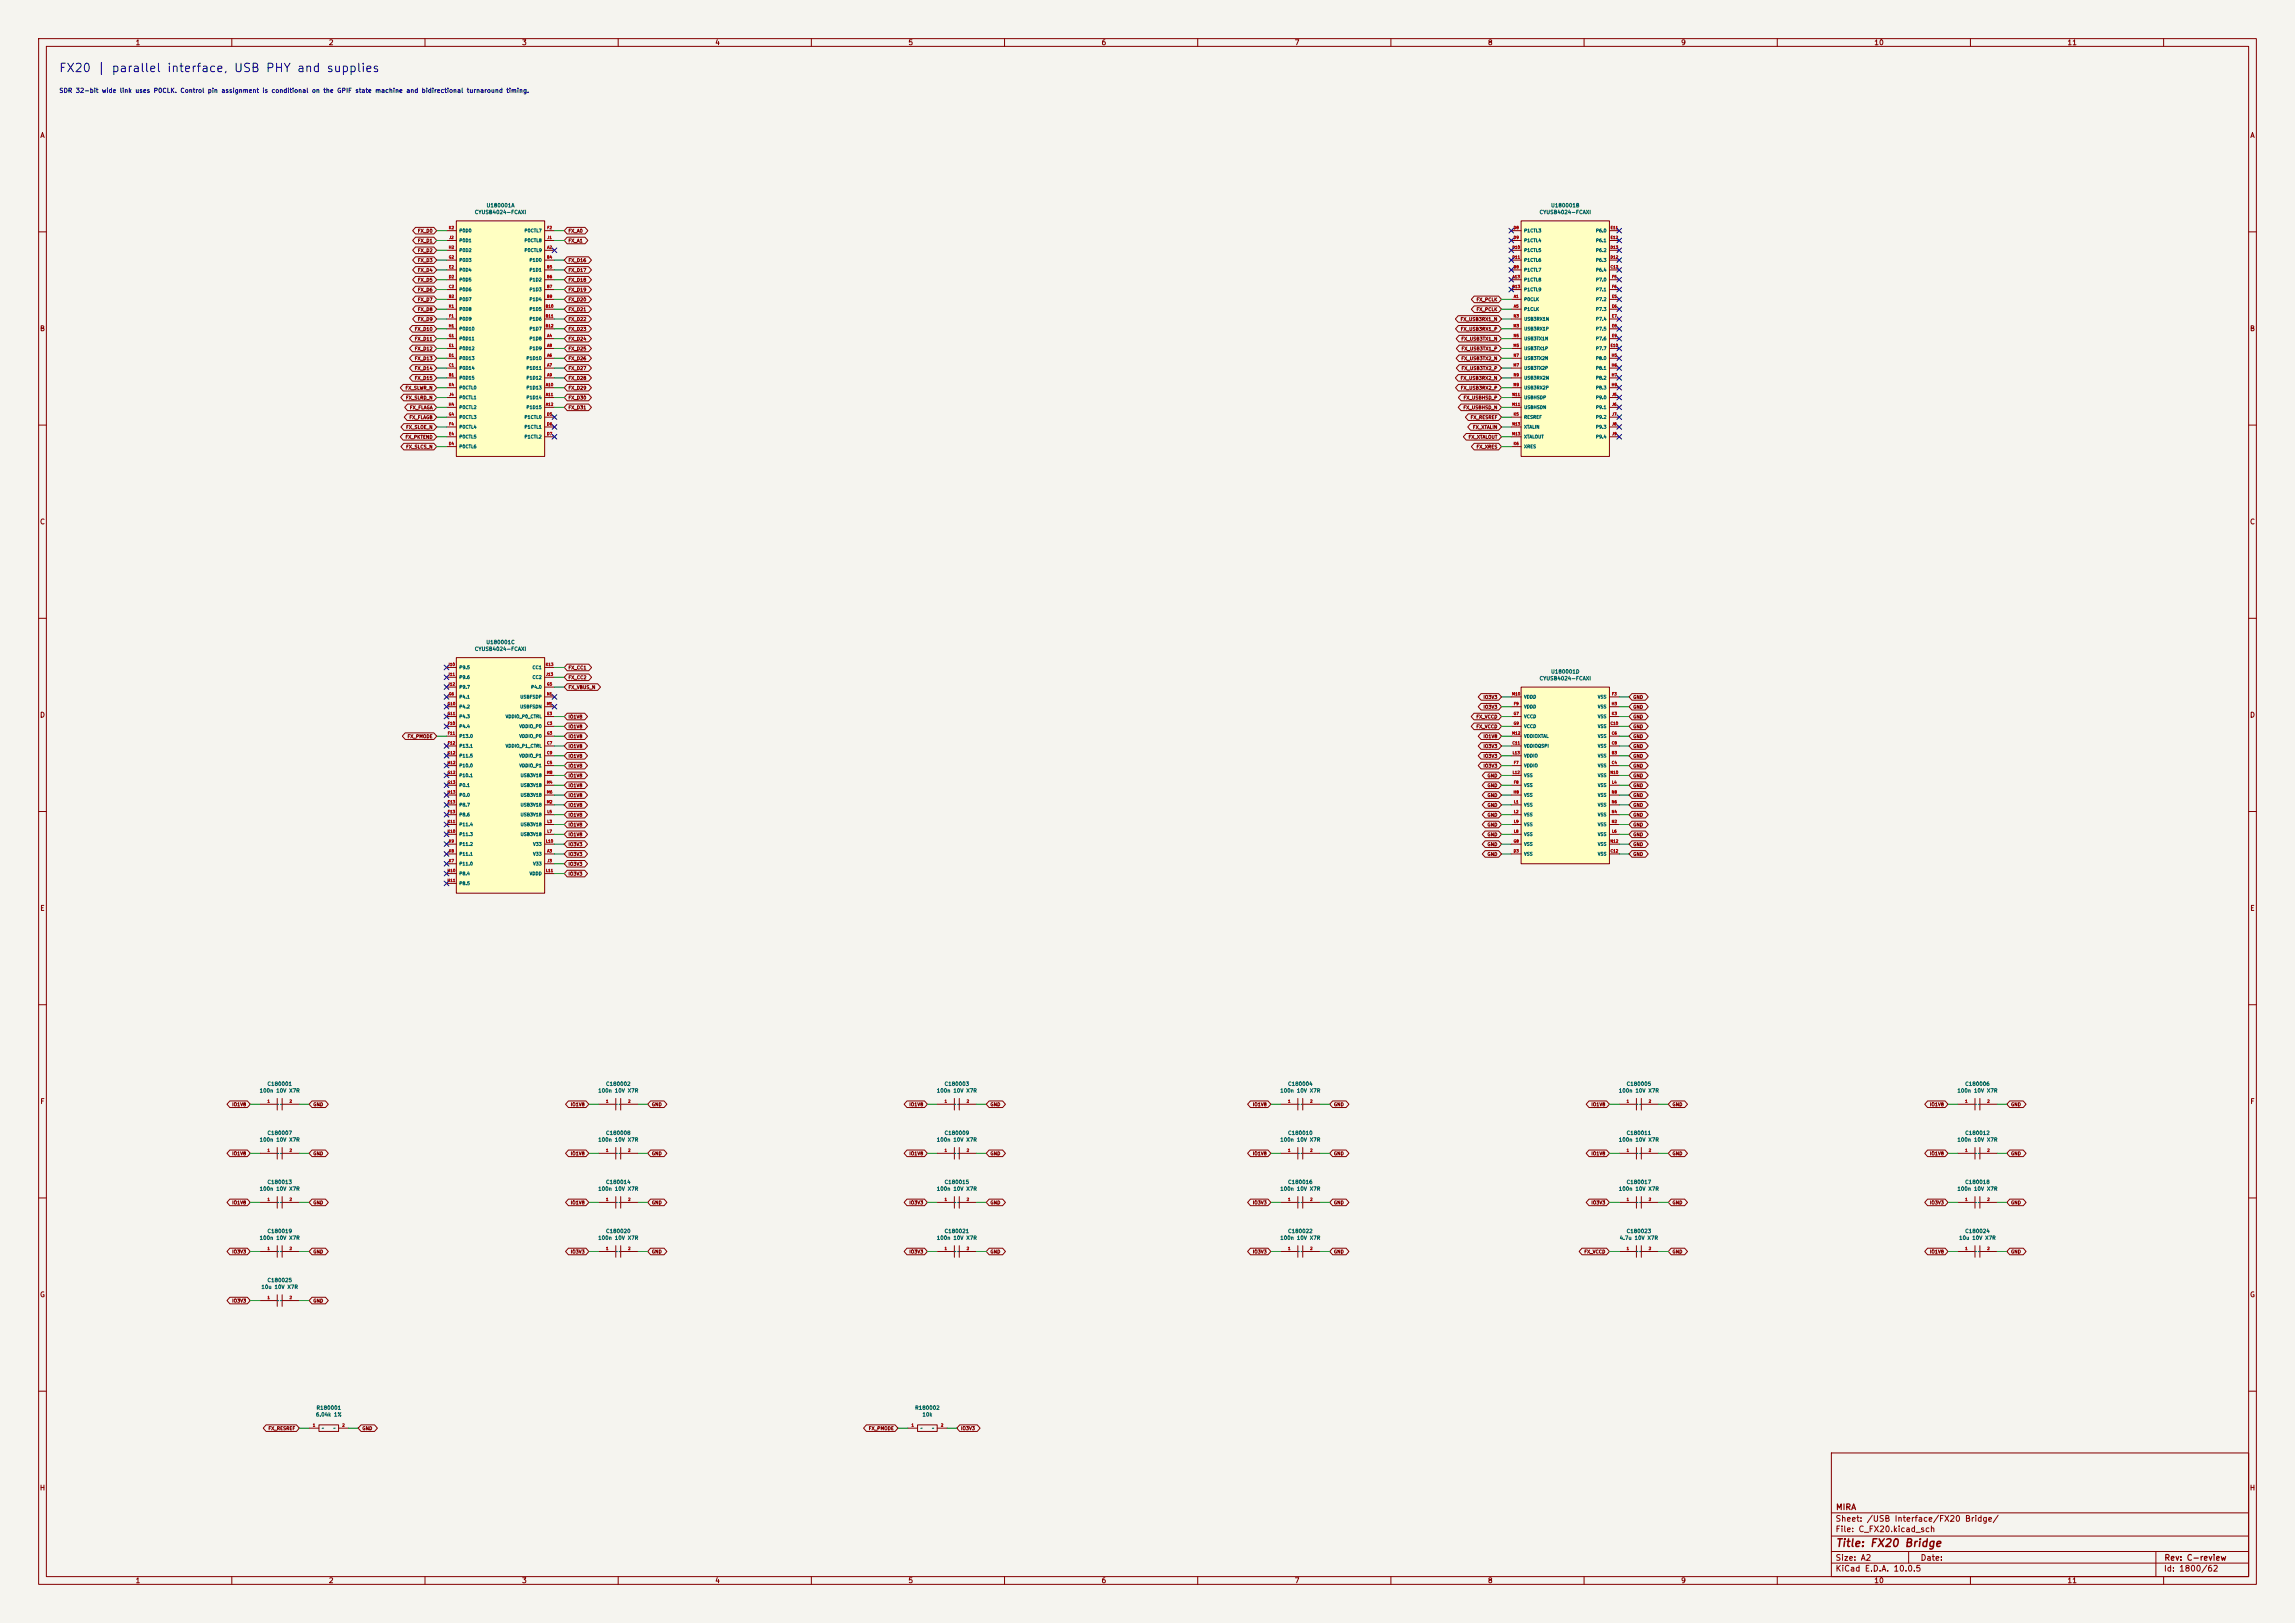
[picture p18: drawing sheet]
<svg xmlns="http://www.w3.org/2000/svg" width="594mm" height="420mm" viewBox="0 0 594 420" stroke-linecap="round" stroke-linejoin="round" font-family="sans-serif">
<defs><g id="words">
<text font-size="2.2" fill="#0000c2" x="15.1" y="19.2">FX20 | parallel interface, USB PHY and supplies</text>
<text font-size="2" fill="#840000" x="475" y="400.8">Title: FX20 Bridge</text>
<g font-size="1.5" fill="#840000">
<text x="475" y="394.1">Sheet: /USB Interface/FX20 Bridge/</text>
<text x="475.1" y="391.1">MIRA</text>
<text x="475" y="396.8">File: C_FX20.kicad_sch</text>
<text x="475" y="407">KiCad E.D.A. 10.0.5</text>
<text x="475" y="404.2">Size: A2</text>
<text x="497" y="404.2">Date:</text>
<text x="560" y="407">Id: 1800/62</text>
<text x="560.1" y="404.2">Rev: C-review</text>
</g>
<g font-size="1.3" fill="#840000">
<text x="35" y="12">1</text>
<text x="85" y="12">2</text>
<text x="135" y="12">3</text>
<text x="185" y="12">4</text>
<text x="235" y="12">5</text>
<text x="285" y="12">6</text>
<text x="335" y="12">7</text>
<text x="385" y="12">8</text>
<text x="435" y="12">9</text>
<text x="485" y="12">10</text>
<text x="535" y="12">11</text>
<text x="10.3" y="36">A</text>
<text x="582.3" y="36">A</text>
<text x="10.2" y="86">B</text>
<text x="582.2" y="86">B</text>
<text x="10.2" y="136">C</text>
<text x="582.2" y="136">C</text>
<text x="10.2" y="186">D</text>
<text x="582.2" y="186">D</text>
<text x="10.3" y="236">E</text>
<text x="582.3" y="236">E</text>
<text x="10.3" y="286">F</text>
<text x="582.3" y="286">F</text>
<text x="10.2" y="336">G</text>
<text x="582.2" y="336">G</text>
<text x="10.2" y="386">H</text>
<text x="582.2" y="386">H</text>
<text x="35" y="410">1</text>
<text x="85" y="410">2</text>
<text x="135" y="410">3</text>
<text x="185" y="410">4</text>
<text x="235" y="410">5</text>
<text x="285" y="410">6</text>
<text x="335" y="410">7</text>
<text x="385" y="410">8</text>
<text x="435" y="410">9</text>
<text x="485" y="410">10</text>
<text x="535" y="410">11</text>
</g>
<text font-size="1.2" fill="#0000c2" x="15.2" y="24.3">SDR 32-bit wide link uses P0CLK. Control pin assignment is conditional on the GPIF state machine and bidirectional turnaround timing.</text>
<g font-size="1" fill="#006464">
<text x="125.8" y="53.9">U180001A</text>
<text x="401.3" y="53.9">U180001B</text>
<text x="122.8" y="55.6">CYUSB4024-FCAXI</text>
<text x="398.4" y="55.6">CYUSB4024-FCAXI</text>
<text x="125.8" y="166.9">U180001C</text>
<text x="122.8" y="168.6">CYUSB4024-FCAXI</text>
<text x="398.4" y="176.3">CYUSB4024-FCAXI</text>
<text x="401.3" y="174.5">U180001D</text>
<text x="69.1" y="281.2">C180001</text>
<text x="156.7" y="281.2">C180002</text>
<text x="244.4" y="281.2">C180003</text>
<text x="333.3" y="281.2">C180004</text>
<text x="420.9" y="281.2">C180005</text>
<text x="508.5" y="281.2">C180006</text>
<text x="67.1" y="282.9">100n 10V X7R</text>
<text x="154.7" y="282.9">100n 10V X7R</text>
<text x="242.4" y="282.9">100n 10V X7R</text>
<text x="331.3" y="282.9">100n 10V X7R</text>
<text x="418.9" y="282.9">100n 10V X7R</text>
<text x="506.5" y="282.9">100n 10V X7R</text>
<text x="69.1" y="293.9">C180007</text>
<text x="156.7" y="293.9">C180008</text>
<text x="244.4" y="293.9">C180009</text>
<text x="333.3" y="293.9">C180010</text>
<text x="420.9" y="293.9">C180011</text>
<text x="508.5" y="293.9">C180012</text>
<text x="67.1" y="295.6">100n 10V X7R</text>
<text x="154.7" y="295.6">100n 10V X7R</text>
<text x="242.4" y="295.6">100n 10V X7R</text>
<text x="331.3" y="295.6">100n 10V X7R</text>
<text x="418.9" y="295.6">100n 10V X7R</text>
<text x="506.5" y="295.6">100n 10V X7R</text>
<text x="67.1" y="308.3">100n 10V X7R</text>
<text x="69.1" y="306.6">C180013</text>
<text x="154.7" y="308.3">100n 10V X7R</text>
<text x="156.7" y="306.6">C180014</text>
<text x="242.4" y="308.3">100n 10V X7R</text>
<text x="244.4" y="306.6">C180015</text>
<text x="331.3" y="308.3">100n 10V X7R</text>
<text x="333.3" y="306.6">C180016</text>
<text x="418.9" y="308.3">100n 10V X7R</text>
<text x="420.9" y="306.6">C180017</text>
<text x="506.5" y="308.3">100n 10V X7R</text>
<text x="508.5" y="306.6">C180018</text>
<text x="67.1" y="321">100n 10V X7R</text>
<text x="69.1" y="319.3">C180019</text>
<text x="154.7" y="321">100n 10V X7R</text>
<text x="156.7" y="319.3">C180020</text>
<text x="242.4" y="321">100n 10V X7R</text>
<text x="244.4" y="319.3">C180021</text>
<text x="331.3" y="321">100n 10V X7R</text>
<text x="333.3" y="319.3">C180022</text>
<text x="419.1" y="321">4.7u 10V X7R</text>
<text x="420.9" y="319.3">C180023</text>
<text x="507" y="321">10u 10V X7R</text>
<text x="508.5" y="319.3">C180024</text>
<text x="67.5" y="333.7">10u 10V X7R</text>
<text x="69.1" y="332">C180025</text>
<text x="81.8" y="365">R180001</text>
<text x="236.7" y="365">R180002</text>
<text x="81.7" y="366.8">6.04k 1%</text>
<text x="238.6" y="366.8">10k</text>
</g>
<g font-size=".9" fill="#840000">
<text x="108" y="60.4">FX_D0</text>
<text x="108" y="65.5">FX_D2</text>
<text x="108" y="62.9">FX_D1</text>
<text x="147" y="60.4">FX_A0</text>
<text x="147" y="62.9">FX_A1</text>
<text x="108" y="70.6">FX_D4</text>
<text x="108" y="68">FX_D3</text>
<text x="147" y="70.6">FX_D17</text>
<text x="147" y="68">FX_D16</text>
<text x="108" y="75.6">FX_D6</text>
<text x="108" y="73.1">FX_D5</text>
<text x="147" y="73.1">FX_D18</text>
<text x="147" y="75.6">FX_D19</text>
<text x="108" y="78.2">FX_D7</text>
<text x="108" y="83.3">FX_D9</text>
<text x="108" y="80.7">FX_D8</text>
<text x="147" y="78.2">FX_D20</text>
<text x="147" y="80.7">FX_D21</text>
<text x="147" y="83.3">FX_D22</text>
<text x="377.9" y="83.3">FX_USB3RX1_N</text>
<text x="382.1" y="78.2">FX_PCLK</text>
<text x="382.1" y="80.7">FX_PCLK</text>
<text x="107.2" y="88.3">FX_D11</text>
<text x="107.2" y="85.8">FX_D10</text>
<text x="147" y="85.8">FX_D23</text>
<text x="147" y="88.3">FX_D24</text>
<text x="378" y="85.8">FX_USB3RX1_P</text>
<text x="378.1" y="88.3">FX_USB3TX1_N</text>
<text x="107.2" y="96">FX_D14</text>
<text x="107.2" y="93.4">FX_D13</text>
<text x="107.2" y="90.9">FX_D12</text>
<text x="147" y="90.9">FX_D25</text>
<text x="147" y="93.4">FX_D26</text>
<text x="147" y="96">FX_D27</text>
<text x="378.1" y="93.4">FX_USB3TX2_N</text>
<text x="378.2" y="96">FX_USB3TX2_P</text>
<text x="378.2" y="90.9">FX_USB3TX1_P</text>
<text x="104.8" y="101">FX_SLWR_N</text>
<text x="107.2" y="98.5">FX_D15</text>
<text x="147" y="98.5">FX_D28</text>
<text x="147" y="101">FX_D29</text>
<text x="377.9" y="98.5">FX_USB3RX2_N</text>
<text x="378" y="101">FX_USB3RX2_P</text>
<text x="105" y="103.6">FX_SLRD_N</text>
<text x="106" y="106.1">FX_FLAGA</text>
<text x="147" y="103.6">FX_D30</text>
<text x="147" y="106.1">FX_D31</text>
<text x="378.7" y="106.1">FX_USBHSD_N</text>
<text x="378.7" y="103.6">FX_USBHSD_P</text>
<text x="104.8" y="113.7">FX_PKTEND</text>
<text x="105" y="111.2">FX_SLOE_N</text>
<text x="105.9" y="108.7">FX_FLAGB</text>
<text x="380" y="113.7">FX_XTALOUT</text>
<text x="380.5" y="108.7">FX_RESREF</text>
<text x="381.1" y="111.2">FX_XTALIN</text>
<text x="105" y="116.3">FX_SLCS_N</text>
<text x="382.1" y="116.3">FX_XRES</text>
<text x="147" y="173.4">FX_CC1</text>
<text x="147" y="176">FX_CC2</text>
<text x="147" y="178.5">FX_VBUS_N</text>
<text x="383.8" y="181">IO3V3</text>
<text x="383.8" y="183.6">IO3V3</text>
<text x="422.6" y="183.6">GND</text>
<text x="422.6" y="181">GND</text>
<text x="105.4" y="191.2">FX_PMODE</text>
<text x="147" y="191.2">IO1V8</text>
<text x="147" y="188.7">IO1V8</text>
<text x="147" y="186.1">IO1V8</text>
<text x="382" y="188.7">FX_VCCD</text>
<text x="382" y="186.1">FX_VCCD</text>
<text x="383.8" y="191.2">IO1V8</text>
<text x="422.6" y="191.2">GND</text>
<text x="422.6" y="188.7">GND</text>
<text x="422.6" y="186.1">GND</text>
<text x="147" y="196.3">IO1V8</text>
<text x="147" y="193.7">IO1V8</text>
<text x="383.8" y="193.7">IO3V3</text>
<text x="383.8" y="196.3">IO3V3</text>
<text x="422.6" y="193.7">GND</text>
<text x="422.6" y="196.3">GND</text>
<text x="147" y="198.8">IO1V8</text>
<text x="147" y="201.4">IO1V8</text>
<text x="147" y="203.9">IO1V8</text>
<text x="383.8" y="198.8">IO3V3</text>
<text x="384.9" y="201.4">GND</text>
<text x="384.9" y="203.9">GND</text>
<text x="422.6" y="198.8">GND</text>
<text x="422.6" y="201.4">GND</text>
<text x="422.6" y="203.9">GND</text>
<text x="147" y="206.4">IO1V8</text>
<text x="147" y="209">IO1V8</text>
<text x="384.9" y="206.4">GND</text>
<text x="384.9" y="209">GND</text>
<text x="422.6" y="209">GND</text>
<text x="422.6" y="206.4">GND</text>
<text x="147" y="214.1">IO1V8</text>
<text x="147" y="211.5">IO1V8</text>
<text x="384.9" y="211.5">GND</text>
<text x="384.9" y="214.1">GND</text>
<text x="422.6" y="211.5">GND</text>
<text x="422.6" y="214.1">GND</text>
<text x="147" y="216.6">IO1V8</text>
<text x="147" y="219.1">IO3V3</text>
<text x="147" y="221.7">IO3V3</text>
<text x="384.9" y="219.1">GND</text>
<text x="384.9" y="221.7">GND</text>
<text x="384.9" y="216.6">GND</text>
<text x="422.6" y="221.7">GND</text>
<text x="422.6" y="219.1">GND</text>
<text x="422.6" y="216.6">GND</text>
<text x="147" y="224.2">IO3V3</text>
<text x="147" y="226.8">IO3V3</text>
<text x="60" y="286.5">IO1V8</text>
<text x="81" y="286.5">GND</text>
<text x="147.6" y="286.5">IO1V8</text>
<text x="168.6" y="286.5">GND</text>
<text x="235.2" y="286.5">IO1V8</text>
<text x="256.2" y="286.5">GND</text>
<text x="324.1" y="286.5">IO1V8</text>
<text x="345.1" y="286.5">GND</text>
<text x="411.8" y="286.5">IO1V8</text>
<text x="432.8" y="286.5">GND</text>
<text x="499.4" y="286.5">IO1V8</text>
<text x="520.4" y="286.5">GND</text>
<text x="60" y="299.2">IO1V8</text>
<text x="81" y="299.2">GND</text>
<text x="147.6" y="299.2">IO1V8</text>
<text x="168.6" y="299.2">GND</text>
<text x="235.2" y="299.2">IO1V8</text>
<text x="256.2" y="299.2">GND</text>
<text x="324.1" y="299.2">IO1V8</text>
<text x="345.1" y="299.2">GND</text>
<text x="411.8" y="299.2">IO1V8</text>
<text x="432.8" y="299.2">GND</text>
<text x="499.4" y="299.2">IO1V8</text>
<text x="520.4" y="299.2">GND</text>
<text x="60" y="311.9">IO1V8</text>
<text x="81" y="311.9">GND</text>
<text x="147.6" y="311.9">IO1V8</text>
<text x="168.6" y="311.9">GND</text>
<text x="235.2" y="311.9">IO3V3</text>
<text x="256.2" y="311.9">GND</text>
<text x="324.1" y="311.9">IO3V3</text>
<text x="345.1" y="311.9">GND</text>
<text x="411.8" y="311.9">IO3V3</text>
<text x="432.8" y="311.9">GND</text>
<text x="499.4" y="311.9">IO3V3</text>
<text x="520.4" y="311.9">GND</text>
<text x="60" y="324.6">IO3V3</text>
<text x="81" y="324.6">GND</text>
<text x="147.6" y="324.6">IO3V3</text>
<text x="168.6" y="324.6">GND</text>
<text x="235.2" y="324.6">IO3V3</text>
<text x="256.2" y="324.6">GND</text>
<text x="324.1" y="324.6">IO3V3</text>
<text x="345.1" y="324.6">GND</text>
<text x="410" y="324.6">FX_VCCD</text>
<text x="432.8" y="324.6">GND</text>
<text x="499.4" y="324.6">IO1V8</text>
<text x="520.4" y="324.6">GND</text>
<text x="60" y="337.3">IO3V3</text>
<text x="81" y="337.3">GND</text>
<text x="69.4" y="370.3">FX_RESREF</text>
<text x="93.7" y="370.3">GND</text>
<text x="224.8" y="370.3">FX_PMODE</text>
<text x="248.6" y="370.3">IO3V3</text>
</g>
<g font-size=".8" fill="#006464">
<text x="118.8" y="65.4">P0D2</text>
<text x="118.8" y="62.8">P0D1</text>
<text x="118.8" y="60.3">P0D0</text>
<text x="135.6" y="65.4">P0CTL9</text>
<text x="135.6" y="60.3">P0CTL7</text>
<text x="135.6" y="62.8">P0CTL8</text>
<text x="394.4" y="60.3">P1CTL3</text>
<text x="394.4" y="62.8">P1CTL4</text>
<text x="394.4" y="65.4">P1CTL5</text>
<text x="413" y="65.4">P6.2</text>
<text x="413" y="60.3">P6.0</text>
<text x="413" y="62.8">P6.1</text>
<text x="118.8" y="70.5">P0D4</text>
<text x="118.8" y="67.9">P0D3</text>
<text x="136.9" y="67.9">P1D0</text>
<text x="136.9" y="70.5">P1D1</text>
<text x="394.4" y="70.5">P1CTL7</text>
<text x="394.4" y="67.9">P1CTL6</text>
<text x="413" y="70.5">P6.4</text>
<text x="413" y="67.9">P6.3</text>
<text x="118.8" y="75.5">P0D6</text>
<text x="118.8" y="73">P0D5</text>
<text x="136.9" y="73">P1D2</text>
<text x="136.9" y="75.5">P1D3</text>
<text x="394.4" y="73">P1CTL8</text>
<text x="394.4" y="75.5">P1CTL9</text>
<text x="413" y="73">P7.0</text>
<text x="413" y="75.5">P7.1</text>
<text x="118.8" y="78.1">P0D7</text>
<text x="118.8" y="83.2">P0D9</text>
<text x="118.8" y="80.6">P0D8</text>
<text x="136.9" y="78.1">P1D4</text>
<text x="136.9" y="80.6">P1D5</text>
<text x="136.9" y="83.2">P1D6</text>
<text x="394.4" y="78.1">P0CLK</text>
<text x="394.4" y="80.6">P1CLK</text>
<text x="394.4" y="83.2">USB3RX1N</text>
<text x="413" y="78.1">P7.2</text>
<text x="413" y="80.6">P7.3</text>
<text x="413" y="83.2">P7.4</text>
<text x="118.8" y="88.2">P0D11</text>
<text x="118.8" y="85.7">P0D10</text>
<text x="136.9" y="88.2">P1D8</text>
<text x="136.9" y="85.7">P1D7</text>
<text x="394.4" y="85.7">USB3RX1P</text>
<text x="394.4" y="88.2">USB3TX1N</text>
<text x="413" y="85.7">P7.5</text>
<text x="413" y="88.2">P7.6</text>
<text x="118.8" y="95.9">P0D14</text>
<text x="118.8" y="93.3">P0D13</text>
<text x="118.8" y="90.8">P0D12</text>
<text x="136.2" y="93.3">P1D10</text>
<text x="136.2" y="95.9">P1D11</text>
<text x="136.9" y="90.8">P1D9</text>
<text x="394.4" y="90.8">USB3TX1P</text>
<text x="394.4" y="95.9">USB3TX2P</text>
<text x="394.4" y="93.3">USB3TX2N</text>
<text x="413" y="90.8">P7.7</text>
<text x="413" y="93.3">P8.0</text>
<text x="413" y="95.9">P8.1</text>
<text x="118.8" y="98.4">P0D15</text>
<text x="118.8" y="100.9">P0CTL0</text>
<text x="136.2" y="98.4">P1D12</text>
<text x="136.2" y="100.9">P1D13</text>
<text x="394.4" y="100.9">USB3RX2P</text>
<text x="394.4" y="98.4">USB3RX2N</text>
<text x="413" y="98.4">P8.2</text>
<text x="413" y="100.9">P8.3</text>
<text x="118.8" y="106">P0CTL2</text>
<text x="118.8" y="103.5">P0CTL1</text>
<text x="136.2" y="103.5">P1D14</text>
<text x="136.2" y="106">P1D15</text>
<text x="394.4" y="106">USBHSDN</text>
<text x="394.4" y="103.5">USBHSDP</text>
<text x="413" y="103.5">P9.0</text>
<text x="413" y="106">P9.1</text>
<text x="118.8" y="113.6">P0CTL5</text>
<text x="118.8" y="111.1">P0CTL4</text>
<text x="118.8" y="108.6">P0CTL3</text>
<text x="135.6" y="108.6">P1CTL0</text>
<text x="135.6" y="111.1">P1CTL1</text>
<text x="135.6" y="113.6">P1CTL2</text>
<text x="394.4" y="108.6">RESREF</text>
<text x="394.4" y="113.6">XTALOUT</text>
<text x="394.4" y="111.1">XTALIN</text>
<text x="413" y="108.6">P9.2</text>
<text x="413" y="111.1">P9.3</text>
<text x="413" y="113.6">P9.4</text>
<text x="118.8" y="116.2">P0CTL6</text>
<text x="394.4" y="116.2">XRES</text>
<text x="118.8" y="173.3">P9.5</text>
<text x="137.7" y="173.3">CC1</text>
<text x="118.8" y="175.9">P9.6</text>
<text x="118.8" y="178.4">P9.7</text>
<text x="137.4" y="178.4">P4.0</text>
<text x="137.7" y="175.9">CC2</text>
<text x="118.8" y="181">P4.1</text>
<text x="118.8" y="183.5">P4.2</text>
<text x="134.5" y="183.5">USBFSDN</text>
<text x="134.6" y="181">USBFSDP</text>
<text x="394.4" y="183.5">VDDD</text>
<text x="394.4" y="181">VDDD</text>
<text x="413.5" y="181">VSS</text>
<text x="413.5" y="183.5">VSS</text>
<text x="118.8" y="188.6">P4.4</text>
<text x="118.8" y="191.1">P13.0</text>
<text x="118.8" y="186">P4.3</text>
<text x="130.8" y="186">VDDIO_P0_CTRL</text>
<text x="134.3" y="188.6">VDDIO_P0</text>
<text x="134.3" y="191.1">VDDIO_P0</text>
<text x="394.4" y="186">VCCD</text>
<text x="394.4" y="188.6">VCCD</text>
<text x="394.4" y="191.1">VDDIOXTAL</text>
<text x="413.5" y="191.1">VSS</text>
<text x="413.5" y="188.6">VSS</text>
<text x="413.5" y="186">VSS</text>
<text x="118.8" y="193.7">P13.1</text>
<text x="118.8" y="196.2">P11.5</text>
<text x="130.8" y="193.7">VDDIO_P1_CTRL</text>
<text x="134.3" y="196.2">VDDIO_P1</text>
<text x="394.4" y="193.7">VDDIOQSPI</text>
<text x="394.4" y="196.2">VDDIO</text>
<text x="413.5" y="196.2">VSS</text>
<text x="413.5" y="193.7">VSS</text>
<text x="118.8" y="201.3">P10.1</text>
<text x="118.8" y="203.8">P0.1</text>
<text x="118.8" y="198.7">P10.0</text>
<text x="134.3" y="198.7">VDDIO_P1</text>
<text x="134.6" y="203.8">USB3V18</text>
<text x="134.6" y="201.3">USB3V18</text>
<text x="394.4" y="198.7">VDDIO</text>
<text x="394.4" y="203.8">VSS</text>
<text x="394.4" y="201.3">VSS</text>
<text x="413.5" y="198.7">VSS</text>
<text x="413.5" y="203.8">VSS</text>
<text x="413.5" y="201.3">VSS</text>
<text x="118.8" y="208.9">P8.7</text>
<text x="118.8" y="206.4">P0.0</text>
<text x="134.6" y="208.9">USB3V18</text>
<text x="134.6" y="206.4">USB3V18</text>
<text x="394.4" y="206.4">VSS</text>
<text x="394.4" y="208.9">VSS</text>
<text x="413.5" y="208.9">VSS</text>
<text x="413.5" y="206.4">VSS</text>
<text x="118.8" y="211.4">P8.6</text>
<text x="118.8" y="214">P11.4</text>
<text x="134.6" y="214">USB3V18</text>
<text x="134.6" y="211.4">USB3V18</text>
<text x="394.4" y="211.4">VSS</text>
<text x="394.4" y="214">VSS</text>
<text x="413.5" y="214">VSS</text>
<text x="413.5" y="211.4">VSS</text>
<text x="118.8" y="221.6">P11.1</text>
<text x="118.8" y="219.1">P11.2</text>
<text x="118.8" y="216.5">P11.3</text>
<text x="134.6" y="216.5">USB3V18</text>
<text x="137.9" y="221.6">V33</text>
<text x="137.9" y="219.1">V33</text>
<text x="394.4" y="221.6">VSS</text>
<text x="394.4" y="219.1">VSS</text>
<text x="394.4" y="216.5">VSS</text>
<text x="413.5" y="221.6">VSS</text>
<text x="413.5" y="216.5">VSS</text>
<text x="413.5" y="219.1">VSS</text>
<text x="118.8" y="226.7">P8.4</text>
<text x="118.8" y="224.1">P11.0</text>
<text x="137" y="226.7">VDDD</text>
<text x="137.9" y="224.1">V33</text>
<text x="118.8" y="229.2">P8.5</text>
<text x="71.6" y="286.4">~~</text>
<text x="159.2" y="286.4">~~</text>
<text x="246.9" y="286.4">~~</text>
<text x="335.8" y="286.4">~~</text>
<text x="423.4" y="286.4">~~</text>
<text x="511" y="286.4">~~</text>
<text x="71.6" y="299.1">~~</text>
<text x="159.2" y="299.1">~~</text>
<text x="246.9" y="299.1">~~</text>
<text x="335.8" y="299.1">~~</text>
<text x="423.4" y="299.1">~~</text>
<text x="511" y="299.1">~~</text>
<text x="71.6" y="311.8">~~</text>
<text x="159.2" y="311.8">~~</text>
<text x="246.9" y="311.8">~~</text>
<text x="335.8" y="311.8">~~</text>
<text x="423.4" y="311.8">~~</text>
<text x="511" y="311.8">~~</text>
<text x="71.6" y="324.5">~~</text>
<text x="159.2" y="324.5">~~</text>
<text x="246.9" y="324.5">~~</text>
<text x="335.8" y="324.5">~~</text>
<text x="423.4" y="324.5">~~</text>
<text x="511" y="324.5">~~</text>
<text x="71.6" y="337.2">~~</text>
<text x="83.2" y="370.2">~</text>
<text x="86.2" y="370.2">~</text>
<text x="238.2" y="370.2">~</text>
<text x="241.2" y="370.2">~</text>
</g>
<g font-size=".7" fill="#a90000">
<text x="116.1" y="59.5">K2</text>
<text x="141.5" y="59.5">F2</text>
<text x="391.7" y="59.5">D8</text>
<text x="416.8" y="59.5">E11</text>
<text x="116.1" y="64.5">H2</text>
<text x="116.2" y="62">J2</text>
<text x="141.5" y="64.5">A2</text>
<text x="141.6" y="62">J1</text>
<text x="391.3" y="64.5">D10</text>
<text x="391.7" y="62">D9</text>
<text x="416.7" y="64.5">D13</text>
<text x="416.8" y="62">E12</text>
<text x="116.1" y="67.1">G2</text>
<text x="116.1" y="69.6">E2</text>
<text x="141.5" y="67.1">B4</text>
<text x="141.5" y="69.6">B5</text>
<text x="391.3" y="67.1">D11</text>
<text x="391.7" y="69.6">B8</text>
<text x="416.7" y="69.6">C13</text>
<text x="416.7" y="67.1">D12</text>
<text x="116.1" y="77.2">B2</text>
<text x="116.1" y="74.7">C2</text>
<text x="116.1" y="72.2">D2</text>
<text x="141.5" y="72.2">B6</text>
<text x="141.5" y="74.7">B7</text>
<text x="141.5" y="77.2">B9</text>
<text x="391.3" y="74.7">B13</text>
<text x="391.4" y="72.2">A13</text>
<text x="391.7" y="77.2">A1</text>
<text x="417.1" y="77.2">E5</text>
<text x="417.1" y="72.2">F5</text>
<text x="417.1" y="74.7">F6</text>
<text x="116.1" y="79.8">K1</text>
<text x="116.1" y="82.3">F1</text>
<text x="141.2" y="79.8">B10</text>
<text x="141.2" y="82.3">B11</text>
<text x="391.7" y="82.3">N3</text>
<text x="391.7" y="79.8">A5</text>
<text x="417.1" y="79.8">E6</text>
<text x="417.1" y="82.3">E7</text>
<text x="116.1" y="84.9">H1</text>
<text x="116.1" y="87.4">G1</text>
<text x="116.1" y="89.9">E1</text>
<text x="141.2" y="84.9">B12</text>
<text x="141.5" y="87.4">A4</text>
<text x="141.5" y="89.9">A8</text>
<text x="391.6" y="84.9">M3</text>
<text x="391.6" y="89.9">M5</text>
<text x="391.7" y="87.4">N5</text>
<text x="416.8" y="89.9">E10</text>
<text x="417.1" y="84.9">E8</text>
<text x="417.1" y="87.4">E9</text>
<text x="116.1" y="95">C1</text>
<text x="116.1" y="92.5">D1</text>
<text x="141.5" y="92.5">A6</text>
<text x="141.5" y="95">A7</text>
<text x="391.6" y="95">M7</text>
<text x="391.7" y="92.5">N7</text>
<text x="417.1" y="92.5">H5</text>
<text x="417.1" y="95">H6</text>
<text x="116.1" y="97.6">B1</text>
<text x="116.1" y="100.1">K4</text>
<text x="141.2" y="100.1">A10</text>
<text x="141.5" y="97.6">A9</text>
<text x="391.6" y="100.1">M9</text>
<text x="391.7" y="97.6">N9</text>
<text x="417.1" y="97.6">H7</text>
<text x="417.1" y="100.1">H9</text>
<text x="116.1" y="105.2">H4</text>
<text x="116.1" y="107.7">G4</text>
<text x="116.2" y="102.6">J4</text>
<text x="141.2" y="102.6">A11</text>
<text x="141.2" y="105.2">A12</text>
<text x="141.5" y="107.7">D5</text>
<text x="391.3" y="105.2">M11</text>
<text x="391.3" y="102.6">N11</text>
<text x="391.7" y="107.7">K5</text>
<text x="417.2" y="102.6">J5</text>
<text x="417.2" y="105.2">J6</text>
<text x="417.2" y="107.7">J7</text>
<text x="116.1" y="112.8">E4</text>
<text x="116.1" y="110.3">F4</text>
<text x="141.5" y="110.3">D6</text>
<text x="141.5" y="112.8">D7</text>
<text x="391.3" y="112.8">M13</text>
<text x="391.3" y="110.3">N13</text>
<text x="417.2" y="110.3">J8</text>
<text x="417.2" y="112.8">J9</text>
<text x="116.1" y="115.3">D4</text>
<text x="391.7" y="115.3">K6</text>
<text x="115.8" y="172.5">J10</text>
<text x="141.2" y="172.5">K13</text>
<text x="115.8" y="175">J11</text>
<text x="115.8" y="177.6">J12</text>
<text x="141.2" y="175">J13</text>
<text x="141.5" y="177.6">G5</text>
<text x="115.8" y="182.6">G10</text>
<text x="115.8" y="185.2">G11</text>
<text x="116.1" y="180.1">G6</text>
<text x="141.4" y="182.6">M1</text>
<text x="141.5" y="180.1">N1</text>
<text x="141.5" y="185.2">E3</text>
<text x="391.3" y="180.1">M10</text>
<text x="391.7" y="185.2">G7</text>
<text x="391.7" y="182.6">F9</text>
<text x="417.1" y="182.6">H3</text>
<text x="417.1" y="185.2">K3</text>
<text x="417.1" y="180.1">F3</text>
<text x="115.8" y="187.7">F10</text>
<text x="115.8" y="190.3">F11</text>
<text x="141.5" y="187.7">C3</text>
<text x="141.5" y="190.3">G3</text>
<text x="391.3" y="190.3">M12</text>
<text x="391.7" y="187.7">G9</text>
<text x="416.7" y="187.7">C10</text>
<text x="417.1" y="190.3">C6</text>
<text x="115.7" y="197.9">H12</text>
<text x="115.8" y="195.3">K12</text>
<text x="115.8" y="192.8">F12</text>
<text x="141.5" y="197.9">C5</text>
<text x="141.5" y="192.8">C7</text>
<text x="141.5" y="195.3">C9</text>
<text x="391.3" y="192.8">C11</text>
<text x="391.4" y="195.3">L13</text>
<text x="391.7" y="197.9">F7</text>
<text x="417.1" y="195.3">B3</text>
<text x="417.1" y="197.9">C4</text>
<text x="417.1" y="192.8">C8</text>
<text x="115.8" y="200.4">G12</text>
<text x="115.8" y="203">G13</text>
<text x="141.4" y="203">M4</text>
<text x="141.4" y="200.4">M8</text>
<text x="391.4" y="200.4">L12</text>
<text x="391.7" y="203">F8</text>
<text x="416.7" y="200.4">N10</text>
<text x="417.1" y="203">L4</text>
<text x="115.7" y="205.5">H13</text>
<text x="115.8" y="208">E13</text>
<text x="141.4" y="208">M2</text>
<text x="141.4" y="205.5">M6</text>
<text x="391.7" y="205.5">H8</text>
<text x="391.7" y="208">L1</text>
<text x="417.1" y="208">N6</text>
<text x="417.1" y="205.5">N8</text>
<text x="115.8" y="215.7">K10</text>
<text x="115.8" y="213.1">K11</text>
<text x="115.8" y="210.6">F13</text>
<text x="141.6" y="213.1">L3</text>
<text x="141.6" y="210.6">L5</text>
<text x="141.6" y="215.7">L7</text>
<text x="391.7" y="210.6">L2</text>
<text x="391.7" y="215.7">L8</text>
<text x="391.7" y="213.1">L9</text>
<text x="417.1" y="213.1">N2</text>
<text x="417.1" y="210.6">N4</text>
<text x="417.1" y="215.7">L6</text>
<text x="116.1" y="220.7">K8</text>
<text x="116.1" y="218.2">K9</text>
<text x="141.2" y="218.2">L10</text>
<text x="141.5" y="220.7">A3</text>
<text x="391.7" y="220.7">D3</text>
<text x="391.7" y="218.2">G8</text>
<text x="416.7" y="218.2">N12</text>
<text x="416.7" y="220.7">C12</text>
<text x="115.7" y="225.8">H10</text>
<text x="116.1" y="223.3">K7</text>
<text x="141.2" y="225.8">L11</text>
<text x="141.6" y="223.3">J3</text>
<text x="115.7" y="228.4">H11</text>
<text x="69.1" y="285.5">1</text>
<text x="74.8" y="285.5">2</text>
<text x="156.8" y="285.5">1</text>
<text x="162.5" y="285.5">2</text>
<text x="244.4" y="285.5">1</text>
<text x="250.1" y="285.5">2</text>
<text x="333.3" y="285.5">1</text>
<text x="339" y="285.5">2</text>
<text x="420.9" y="285.5">1</text>
<text x="426.6" y="285.5">2</text>
<text x="508.5" y="285.5">1</text>
<text x="514.3" y="285.5">2</text>
<text x="69.1" y="298.2">1</text>
<text x="74.8" y="298.2">2</text>
<text x="156.8" y="298.2">1</text>
<text x="162.5" y="298.2">2</text>
<text x="244.4" y="298.2">1</text>
<text x="250.1" y="298.2">2</text>
<text x="333.3" y="298.2">1</text>
<text x="339" y="298.2">2</text>
<text x="420.9" y="298.2">1</text>
<text x="426.6" y="298.2">2</text>
<text x="508.5" y="298.2">1</text>
<text x="514.3" y="298.2">2</text>
<text x="69.1" y="310.9">1</text>
<text x="74.8" y="310.9">2</text>
<text x="156.8" y="310.9">1</text>
<text x="162.5" y="310.9">2</text>
<text x="244.4" y="310.9">1</text>
<text x="250.1" y="310.9">2</text>
<text x="333.3" y="310.9">1</text>
<text x="339" y="310.9">2</text>
<text x="420.9" y="310.9">1</text>
<text x="426.6" y="310.9">2</text>
<text x="508.5" y="310.9">1</text>
<text x="514.3" y="310.9">2</text>
<text x="69.1" y="323.6">1</text>
<text x="74.8" y="323.6">2</text>
<text x="156.8" y="323.6">1</text>
<text x="162.5" y="323.6">2</text>
<text x="244.4" y="323.6">1</text>
<text x="250.1" y="323.6">2</text>
<text x="333.3" y="323.6">1</text>
<text x="339" y="323.6">2</text>
<text x="420.9" y="323.6">1</text>
<text x="426.6" y="323.6">2</text>
<text x="508.5" y="323.6">1</text>
<text x="514.3" y="323.6">2</text>
<text x="69.1" y="336.3">1</text>
<text x="74.8" y="336.3">2</text>
<text x="80.9" y="369.3">1</text>
<text x="88.5" y="369.3">2</text>
<text x="235.8" y="369.3">1</text>
<text x="243.4" y="369.3">2</text>
</g>
</g></defs>
<path d="M0 0h594v420h-594z" fill="#f5f4ef" stroke="#f5f4ef" stroke-width=".26"/>
<g fill="none" stroke="#840000" stroke-width=".26">
<path d="M10 10h574v400h-574zM12 12h570v396h-570zM60 10v2M110 10v2M160 10v2M210 10v2M260 10v2M310 10v2M360 10v2M410 10v2M460 10v2M510 10v2"/>
<path d="M560 10v2M10 60h2M582 60h2M10 110h2M582 110h2M10 160h2M582 160h2M10 210h2M582 210h2M10 260h2M582 260h2M331.5 298.5h4.4"/>
<path d="M335.9 297v3M337.2 297v3M337.2 298.5h4.4M419.1 285.8h4.4M419.1 298.5h4.4M423.5 284.3v3M423.5 297v3M424.8 284.3v3M424.8 297v3M424.8 285.8h4.5M424.8 298.5h4.5M506.7 285.8h4.5"/>
<path d="M506.7 298.5h4.5M511.2 284.3v3M511.2 297v3M512.4 285.8h4.5M512.4 298.5h4.5M512.4 284.3v3M512.4 297v3M10 310h2M242.6 311.2h4.4M247 309.7v3M248.3 309.7v3M248.3 311.2h4.4"/>
<path d="M419.1 311.2h4.4M423.5 309.7v3M424.8 311.2h4.5M424.8 309.7v3M582 310h2M331.5 323.9h4.4M335.9 322.4v3M337.2 322.4v3M337.2 323.9h4.4M10 360h2M474 376h108v32h-108zM582 360h2"/>
<path d="M474 397.5h108M474 391.5h108M60 408v2M110 408v2M160 408v2M210 408v2M260 408v2M310 408v2M360 408v2M410 408v2M460 408v2M474 404.5h108"/>
<path d="M474 401.5h108M494 401.5v3M510 408v2M558 401.5v6.5M560 408v2"/>
</g>
<path d="M118.1 170.2h22.9v60.9h-22.9z" fill="#ffffc2"/>
<g fill="none" stroke="#840000" stroke-width=".26">
<path d="M115.6 177.8h2.5M115.6 172.7h2.5M115.6 175.3h2.5M118.1 170.2h22.9v60.9h-22.9zM141 177.8h2.5M141 172.7h2.5M141 175.3h2.5M115.6 188h2.5M115.6 198.1h2.5M115.6 193h2.5M115.6 195.6h2.5M115.6 185.4h2.5"/>
<path d="M115.6 190.5h2.5M115.6 180.3h2.5M115.6 182.9h2.5M141 188h2.5M141 198.1h2.5M141 193h2.5M141 195.6h2.5M141 185.4h2.5M141 190.5h2.5M141 180.3h2.5M141 182.9h2.5M115.6 208.3h2.5"/>
<path d="M115.6 210.8h2.5M115.6 200.7h2.5M115.6 203.2h2.5M115.6 205.7h2.5M115.6 218.4h2.5M115.6 215.9h2.5M115.6 213.4h2.5M141 208.3h2.5M141 210.8h2.5M141 200.7h2.5M141 203.2h2.5M141 205.7h2.5"/>
<path d="M141 218.4h2.5M141 215.9h2.5M141 213.4h2.5M115.6 221h2.5M115.6 226.1h2.5M115.6 228.6h2.5M115.6 223.5h2.5M141 221h2.5M141 226.1h2.5M141 223.5h2.5M331.5 311.2h4.4M335.9 309.7v3"/>
<path d="M337.2 309.7v3M337.2 311.2h4.4"/>
</g>
<path d="M393.7 177.8h22.9v45.7h-22.9z" fill="#ffffc2"/>
<g fill="none" stroke="#840000" stroke-width=".26">
<path d="M393.7 177.8h22.9v45.7h-22.9zM391.2 195.6h2.5M391.2 198.1h2.5M391.2 190.5h2.5M391.2 193h2.5M391.2 188h2.5M391.2 180.3h2.5M391.2 182.9h2.5M391.2 185.4h2.5M416.6 195.6h2.5M416.6 198.1h2.5M416.6 190.5h2.5"/>
<path d="M416.6 193h2.5M416.6 188h2.5M416.6 180.3h2.5M416.6 182.9h2.5M416.6 185.4h2.5M391.2 203.2h2.5M391.2 218.4h2.5M391.2 205.7h2.5M391.2 208.3h2.5M391.2 210.8h2.5M391.2 215.9h2.5M391.2 213.4h2.5"/>
<path d="M391.2 200.7h2.5M416.6 203.2h2.5M416.6 218.4h2.5M416.6 205.7h2.5M416.6 208.3h2.5M416.6 210.8h2.5M416.6 215.9h2.5M416.6 213.4h2.5M416.6 200.7h2.5M391.2 221h2.5M416.6 221h2.5M67.3 285.8h4.5"/>
<path d="M67.3 298.5h4.5M71.8 284.3v3M71.8 297v3M73 284.3v3M73 297v3M73 285.8h4.5M73 298.5h4.5M242.6 323.9h4.4M247 322.4v3M248.3 322.4v3M248.3 323.9h4.4M506.7 323.9h4.5"/>
<path d="M511.2 322.4v3M512.4 323.9h4.5M512.4 322.4v3M80 369.6h2.5M82.5 368.7h5.1v1.7h-5.1zM87.6 369.6h2.6M234.9 369.6h2.6M237.5 368.7h5.1v1.7h-5.1zM242.6 369.6h2.5"/>
</g>
<path d="M118.1 57.2h22.9v60.9h-22.9z" fill="#ffffc2"/>
<g fill="none" stroke="#840000" stroke-width=".26">
<path d="M115.6 59.7h2.5M118.1 57.2h22.9v60.9h-22.9zM141 59.7h2.5M115.6 64.8h2.5M115.6 77.5h2.5M115.6 67.3h2.5M115.6 69.9h2.5M115.6 72.4h2.5M115.6 74.9h2.5M115.6 62.2h2.5M141 64.8h2.5M141 77.5h2.5"/>
<path d="M141 67.3h2.5M141 69.9h2.5M141 72.4h2.5M141 74.9h2.5M141 62.2h2.5M115.6 87.6h2.5M115.6 92.7h2.5M115.6 95.3h2.5M115.6 90.2h2.5M115.6 97.8h2.5M115.6 80h2.5M115.6 82.6h2.5"/>
<path d="M115.6 85.1h2.5M141 87.6h2.5M141 92.7h2.5M141 95.3h2.5M141 90.2h2.5M141 97.8h2.5M141 80h2.5M141 82.6h2.5M141 85.1h2.5M115.6 100.3h2.5M115.6 102.9h2.5M115.6 105.4h2.5"/>
<path d="M115.6 115.6h2.5M115.6 108h2.5M115.6 110.5h2.5M115.6 113h2.5M141 100.3h2.5M141 102.9h2.5M141 105.4h2.5M141 108h2.5M141 110.5h2.5M141 113h2.5M154.9 298.5h4.5M154.9 285.8h4.5"/>
<path d="M159.4 284.3v3M159.4 297v3M160.7 284.3v3M160.7 297v3M160.7 298.5h4.4M160.7 285.8h4.4M242.6 298.5h4.4M242.6 285.8h4.4M247 284.3v3M247 297v3M248.3 284.3v3M248.3 297v3"/>
<path d="M248.3 298.5h4.4M248.3 285.8h4.4M67.3 311.2h4.5M71.8 309.7v3M73 309.7v3M73 311.2h4.5M154.9 311.2h4.5M159.4 309.7v3M160.7 309.7v3M160.7 311.2h4.4M506.7 311.2h4.5M511.2 309.7v3"/>
<path d="M512.4 311.2h4.5M512.4 309.7v3M67.3 336.6h4.5M67.3 323.9h4.5M71.8 322.4v3M71.8 335.1v3M73 322.4v3M73 335.1v3M73 336.6h4.5M73 323.9h4.5M154.9 323.9h4.5M159.4 322.4v3"/>
<path d="M160.7 322.4v3M160.7 323.9h4.4"/>
</g>
<path d="M393.7 57.2h22.9v60.9h-22.9z" fill="#ffffc2"/>
<g fill="none" stroke="#840000" stroke-width=".26">
<path d="M107.5 58.8h4.8l.7 .9-.7 .8h-4.8l-.7-.8zM146.8 58.8h4.6l.8 .9-.8 .8h-4.6l-.8-.8zM391.2 59.7h2.5M393.7 57.2h22.9v60.9h-22.9zM416.6 59.7h2.5M107.5 74.1h4.8l.7 .8-.7 .9h-4.8l-.7-.9zM107.5 71.5h4.8l.7 .9-.7 .8h-4.8l-.7-.8zM107.5 76.6h4.8l.7 .9-.7 .8h-4.8l-.7-.8zM107.5 69h4.8l.7 .9-.7 .8h-4.8l-.7-.8zM107.5 66.5h4.8l.7 .8-.7 .9h-4.8l-.7-.9zM107.5 63.9h4.8l.7 .9-.7 .8h-4.8l-.7-.8zM107.5 61.4h4.8l.7 .8-.7 .9h-4.8l-.7-.9z"/>
<path d="M107.5 79.2h4.8l.7 .8-.7 .9h-4.8l-.7-.9zM146.8 61.4h4.6l.8 .8-.8 .9h-4.6l-.8-.9zM146.8 71.5h5.5l.8 .9-.8 .8h-5.5l-.8-.8zM146.8 69h5.5l.8 .9-.8 .8h-5.5l-.8-.8zM146.8 74.1h5.5l.8 .8-.8 .9h-5.5l-.8-.9zM146.8 76.6h5.5l.8 .9-.8 .8h-5.5l-.8-.8zM146.8 79.2h5.5l.8 .8-.8 .9h-5.5l-.8-.9zM146.8 66.5h5.5l.8 .8-.8 .9h-5.5l-.8-.9zM381.6 76.6h6.3l.7 .9-.7 .8h-6.3l-.8-.8zM381.6 79.2h6.3l.7 .8-.7 .9h-6.3l-.8-.9zM391.2 77.5h2.5M391.2 72.4h2.5"/>
<path d="M391.2 69.9h2.5M391.2 74.9h2.5M391.2 62.2h2.5M391.2 64.8h2.5M391.2 67.3h2.5M416.6 77.5h2.5M416.6 72.4h2.5M416.6 69.9h2.5M416.6 74.9h2.5M416.6 62.2h2.5M416.6 64.8h2.5M416.6 67.3h2.5"/>
<path d="M104.4 99.5h7.9l.7 .8-.7 .9h-7.9l-.8-.9zM106.7 96.9h5.6l.7 .9-.7 .8h-5.6l-.7-.8zM106.7 94.4h5.6l.7 .9-.7 .8h-5.6l-.7-.8zM106.7 91.9h5.6l.7 .8-.7 .9h-5.6l-.7-.9zM106.7 89.3h5.6l.7 .9-.7 .8h-5.6l-.7-.8zM106.7 86.8h5.6l.7 .8-.7 .9h-5.6l-.7-.9zM106.7 84.2h5.6l.7 .9-.7 .8h-5.6l-.7-.8zM107.5 81.7h4.8l.7 .9-.7 .8h-4.8l-.7-.8zM146.8 89.3h5.5l.8 .9-.8 .8h-5.5l-.8-.8zM146.8 81.7h5.5l.8 .9-.8 .8h-5.5l-.8-.8zM146.8 84.2h5.5l.8 .9-.8 .8h-5.5l-.8-.8zM146.8 86.8h5.5l.8 .8-.8 .9h-5.5l-.8-.9z"/>
<path d="M146.8 91.9h5.5l.8 .8-.8 .9h-5.5l-.8-.9zM146.8 94.4h5.5l.8 .9-.8 .8h-5.5l-.8-.8zM146.8 96.9h5.5l.8 .9-.8 .8h-5.5l-.8-.8zM146.8 99.5h5.5l.8 .8-.8 .9h-5.5l-.8-.9zM377.4 81.7h10.5l.7 .9-.7 .8h-10.5l-.7-.8zM377.4 96.9h10.5l.7 .9-.7 .8h-10.5l-.7-.8zM377.5 84.2h10.4l.7 .9-.7 .8h-10.4l-.8-.8zM377.5 99.5h10.4l.7 .8-.7 .9h-10.4l-.8-.9zM377.6 86.8h10.3l.7 .8-.7 .9h-10.3l-.7-.9zM377.6 91.9h10.3l.7 .8-.7 .9h-10.3l-.7-.9zM377.7 94.4h10.2l.7 .9-.7 .8h-10.2l-.8-.8zM377.7 89.3h10.2l.7 .9-.7 .8h-10.2l-.8-.8z"/>
<path d="M391.2 80h2.5M391.2 82.6h2.5M391.2 85.1h2.5M391.2 87.6h2.5M391.2 90.2h2.5M391.2 92.7h2.5M391.2 95.3h2.5M391.2 97.8h2.5M416.6 80h2.5M416.6 82.6h2.5M416.6 85.1h2.5M416.6 87.6h2.5"/>
<path d="M416.6 90.2h2.5M416.6 92.7h2.5M416.6 95.3h2.5M416.6 97.8h2.5M104.4 112.2h7.9l.7 .8-.7 .9h-7.9l-.8-.9zM104.5 102h7.8l.7 .9-.7 .8h-7.8l-.8-.8zM104.5 114.7h7.8l.7 .9-.7 .8h-7.8l-.7-.8zM104.5 109.6h7.8l.7 .9-.7 .8h-7.8l-.7-.8zM105.4 107.1h6.9l.7 .9-.7 .8h-6.9l-.8-.8zM105.5 104.6h6.8l.7 .8-.7 .9h-6.8l-.8-.9zM146.8 102h5.5l.8 .9-.8 .8h-5.5l-.8-.8zM146.8 104.6h5.5l.8 .8-.8 .9h-5.5l-.8-.9z"/>
<path d="M378.2 104.6h9.7l.7 .8-.7 .9h-9.7l-.8-.9zM378.2 102h9.7l.7 .9-.7 .8h-9.7l-.7-.8zM379.5 112.2h8.4l.7 .8-.7 .9h-8.4l-.7-.9zM380 107.1h7.9l.7 .9-.7 .8h-7.9l-.7-.8zM380.6 109.6h7.3l.7 .9-.7 .8h-7.3l-.7-.8zM381.6 114.7h6.3l.7 .9-.7 .8h-6.3l-.8-.8zM391.2 100.3h2.5M391.2 102.9h2.5M391.2 105.4h2.5M391.2 108h2.5M391.2 110.5h2.5M391.2 113h2.5"/>
<path d="M391.2 115.6h2.5M416.6 100.3h2.5M416.6 102.9h2.5M416.6 105.4h2.5M416.6 108h2.5M416.6 110.5h2.5M416.6 113h2.5M146.8 174.4h5.6l.7 .9-.7 .8h-5.6l-.8-.8zM146.8 176.9h7.9l.7 .9-.7 .9h-7.9l-.8-.9zM146.8 171.9h5.6l.7 .8-.7 .9h-5.6l-.8-.9zM383.3 179.5h4.6l.7 .8-.7 .9h-4.6l-.7-.9zM422.4 179.5h3.5l.7 .8-.7 .9h-3.5l-.8-.9z"/>
<path d="M104.9 189.6h7.4l.7 .9-.7 .9h-7.4l-.8-.9zM146.8 194.7h4.5l.8 .9-.8 .8h-4.5l-.8-.8zM146.8 197.3h4.5l.8 .8-.8 .9h-4.5l-.8-.9zM146.8 199.8h4.5l.8 .9-.8 .8h-4.5l-.8-.8zM146.8 189.6h4.5l.8 .9-.8 .9h-4.5l-.8-.9zM146.8 187.1h4.5l.8 .9-.8 .8h-4.5l-.8-.8zM146.8 184.6h4.5l.8 .8-.8 .9h-4.5l-.8-.9zM146.8 192.2h4.5l.8 .8-.8 .9h-4.5l-.8-.9zM381.5 187.1h6.4l.7 .9-.7 .8h-6.4l-.7-.8zM381.5 184.6h6.4l.7 .8-.7 .9h-6.4l-.7-.9zM383.3 189.6h4.6l.7 .9-.7 .9h-4.6l-.7-.9zM383.3 192.2h4.6l.7 .8-.7 .9h-4.6l-.7-.9z"/>
<path d="M383.3 194.7h4.6l.7 .9-.7 .8h-4.6l-.7-.8zM383.3 197.3h4.6l.7 .8-.7 .9h-4.6l-.7-.9zM383.3 182h4.6l.7 .9-.7 .8h-4.6l-.7-.8zM384.4 199.8h3.5l.7 .9-.7 .8h-3.5l-.8-.8zM422.4 192.2h3.5l.7 .8-.7 .9h-3.5l-.8-.9zM422.4 197.3h3.5l.7 .8-.7 .9h-3.5l-.8-.9zM422.4 194.7h3.5l.7 .9-.7 .8h-3.5l-.8-.8zM422.4 189.6h3.5l.7 .9-.7 .9h-3.5l-.8-.9zM422.4 187.1h3.5l.7 .9-.7 .8h-3.5l-.8-.8zM422.4 184.6h3.5l.7 .8-.7 .9h-3.5l-.8-.9zM422.4 182h3.5l.7 .9-.7 .8h-3.5l-.8-.8zM422.4 199.8h3.5l.7 .9-.7 .8h-3.5l-.8-.8z"/>
<path d="M146.8 215h4.5l.8 .9-.8 .9h-4.5l-.8-.9zM146.8 217.6h4.5l.8 .8-.8 .9h-4.5l-.8-.9zM146.8 202.3h4.5l.8 .9-.8 .9h-4.5l-.8-.9zM146.8 204.9h4.5l.8 .8-.8 .9h-4.5l-.8-.9zM146.8 212.5h4.5l.8 .9-.8 .8h-4.5l-.8-.8zM146.8 207.4h4.5l.8 .9-.8 .8h-4.5l-.8-.8zM146.8 210h4.5l.8 .8-.8 .9h-4.5l-.8-.9zM384.4 202.3h3.5l.7 .9-.7 .9h-3.5l-.8-.9zM384.4 204.9h3.5l.7 .8-.7 .9h-3.5l-.8-.9zM384.4 217.6h3.5l.7 .8-.7 .9h-3.5l-.8-.9zM384.4 207.4h3.5l.7 .9-.7 .8h-3.5l-.8-.8zM384.4 210h3.5l.7 .8-.7 .9h-3.5l-.8-.9z"/>
<path d="M384.4 212.5h3.5l.7 .9-.7 .8h-3.5l-.8-.8zM384.4 215h3.5l.7 .9-.7 .9h-3.5l-.8-.9zM422.4 217.6h3.5l.7 .8-.7 .9h-3.5l-.8-.9zM422.4 215h3.5l.7 .9-.7 .9h-3.5l-.8-.9zM422.4 210h3.5l.7 .8-.7 .9h-3.5l-.8-.9zM422.4 212.5h3.5l.7 .9-.7 .8h-3.5l-.8-.8zM422.4 207.4h3.5l.7 .9-.7 .8h-3.5l-.8-.8zM422.4 204.9h3.5l.7 .8-.7 .9h-3.5l-.8-.9zM422.4 202.3h3.5l.7 .9-.7 .9h-3.5l-.8-.9zM146.8 220.1h4.5l.8 .9-.8 .8h-4.5l-.8-.8zM146.8 222.7h4.5l.8 .8-.8 .9h-4.5l-.8-.9zM146.8 225.2h4.5l.8 .9-.8 .8h-4.5l-.8-.8z"/>
<path d="M384.4 220.1h3.5l.7 .9-.7 .8h-3.5l-.8-.8zM422.4 220.1h3.5l.7 .9-.7 .8h-3.5l-.8-.8zM59.5 297.6h4.5l.8 .9-.8 .8h-4.5l-.8-.8zM59.5 284.9h4.5l.8 .9-.8 .8h-4.5l-.8-.8zM80.8 297.6h3.4l.8 .9-.8 .8h-3.4l-.8-.8zM80.8 284.9h3.4l.8 .9-.8 .8h-3.4l-.8-.8zM147.1 284.9h4.6l.7 .9-.7 .8h-4.6l-.7-.8zM147.1 297.6h4.6l.7 .9-.7 .8h-4.6l-.7-.8zM168.4 297.6h3.5l.7 .9-.7 .8h-3.5l-.8-.8zM168.4 284.9h3.5l.7 .9-.7 .8h-3.5l-.8-.8zM234.8 284.9h4.5l.7 .9-.7 .8h-4.5l-.8-.8zM234.8 297.6h4.5l.7 .9-.7 .8h-4.5l-.8-.8z"/>
<path d="M256 284.9h3.5l.7 .9-.7 .8h-3.5l-.7-.8zM256 297.6h3.5l.7 .9-.7 .8h-3.5l-.7-.8zM323.7 284.9h4.5l.7 .9-.7 .8h-4.5l-.8-.8zM323.7 297.6h4.5l.7 .9-.7 .8h-4.5l-.8-.8zM331.5 285.8h4.4M335.9 284.3v3M337.2 284.3v3M337.2 285.8h4.4M344.9 284.9h3.5l.7 .9-.7 .8h-3.5l-.7-.8zM344.9 297.6h3.5l.7 .9-.7 .8h-3.5l-.7-.8zM411.3 297.6h4.5l.8 .9-.8 .8h-4.5l-.8-.8zM411.3 284.9h4.5l.8 .9-.8 .8h-4.5l-.8-.8z"/>
<path d="M432.5 284.9h3.5l.8 .9-.8 .8h-3.5l-.7-.8zM432.5 297.6h3.5l.8 .9-.8 .8h-3.5l-.7-.8zM498.9 297.6h4.5l.8 .9-.8 .8h-4.5l-.7-.8zM498.9 284.9h4.5l.8 .9-.8 .8h-4.5l-.7-.8zM520.2 284.9h3.5l.7 .9-.7 .8h-3.5l-.8-.8zM520.2 297.6h3.5l.7 .9-.7 .8h-3.5l-.8-.8zM59.5 310.3h4.5l.8 .9-.8 .8h-4.5l-.8-.8zM80.8 310.3h3.4l.8 .9-.8 .8h-3.4l-.8-.8zM147.1 310.3h4.6l.7 .9-.7 .8h-4.6l-.7-.8zM168.4 310.3h3.5l.7 .9-.7 .8h-3.5l-.8-.8zM234.8 310.3h4.5l.7 .9-.7 .8h-4.5l-.8-.8zM256 310.3h3.5l.7 .9-.7 .8h-3.5l-.7-.8z"/>
<path d="M323.7 310.3h4.5l.7 .9-.7 .8h-4.5l-.8-.8zM344.9 310.3h3.5l.7 .9-.7 .8h-3.5l-.7-.8zM411.3 310.3h4.5l.8 .9-.8 .8h-4.5l-.8-.8zM432.5 310.3h3.5l.8 .9-.8 .8h-3.5l-.7-.8zM498.9 310.3h4.5l.8 .9-.8 .8h-4.5l-.7-.8zM520.2 310.3h3.5l.7 .9-.7 .8h-3.5l-.8-.8zM59.5 323h4.5l.8 .9-.8 .8h-4.5l-.8-.8zM59.5 335.7h4.5l.8 .9-.8 .8h-4.5l-.8-.8zM80.8 335.7h3.4l.8 .9-.8 .8h-3.4l-.8-.8zM80.8 323h3.4l.8 .9-.8 .8h-3.4l-.8-.8zM147.1 323h4.6l.7 .9-.7 .8h-4.6l-.7-.8zM168.4 323h3.5l.7 .9-.7 .8h-3.5l-.8-.8z"/>
<path d="M234.8 323h4.5l.7 .9-.7 .8h-4.5l-.8-.8zM256 323h3.5l.7 .9-.7 .8h-3.5l-.7-.8zM323.7 323h4.5l.7 .9-.7 .8h-4.5l-.8-.8zM344.9 323h3.5l.7 .9-.7 .8h-3.5l-.7-.8zM409.5 323h6.3l.8 .9-.8 .8h-6.3l-.8-.8zM419.1 323.9h4.4M423.5 322.4v3M424.8 322.4v3M424.8 323.9h4.5M432.5 323h3.5l.8 .9-.8 .8h-3.5l-.7-.8zM498.9 323h4.5l.8 .9-.8 .8h-4.5l-.7-.8zM520.2 323h3.5l.7 .9-.7 .8h-3.5l-.8-.8z"/>
<path d="M68.9 368.7h7.8l.8 .9-.8 .8h-7.8l-.8-.8zM93.5 368.7h3.4l.8 .9-.8 .8h-3.4l-.8-.8zM224.3 368.7h7.4l.7 .9-.7 .8h-7.4l-.8-.8zM248.4 368.7h4.5l.8 .9-.8 .8h-4.5l-.8-.8z"/>
</g>
<g fill="none" stroke="#009600" stroke-width=".26">
<path d="M113 59.7h2.6M143.5 59.7h2.5M113 77.5h2.6M113 69.9h2.6M113 64.8h2.6M113 67.3h2.6M113 72.4h2.6M113 74.9h2.6M113 62.2h2.6M143.5 77.5h2.5M143.5 69.9h2.5M143.5 67.3h2.5"/>
<path d="M143.5 72.4h2.5M143.5 74.9h2.5M143.5 62.2h2.5M388.6 77.5h2.6M113 90.2h2.6M113 85.1h2.6M113 87.6h2.6M113 92.7h2.6M113 80h2.6M113 82.6h2.6M113 95.3h2.6M113 97.8h2.6"/>
<path d="M143.5 90.2h2.5M143.5 85.1h2.5M143.5 87.6h2.5M143.5 92.7h2.5M143.5 80h2.5M143.5 82.6h2.5M143.5 95.3h2.5M143.5 97.8h2.5M388.6 90.2h2.6M388.6 85.1h2.6M388.6 87.6h2.6M388.6 92.7h2.6"/>
<path d="M388.6 80h2.6M388.6 82.6h2.6M388.6 95.3h2.6M388.6 97.8h2.6M113 100.3h2.6M113 105.4h2.6M113 115.6h2.6M113 113h2.6M113 110.5h2.6M113 108h2.6M113 102.9h2.6M143.5 100.3h2.5"/>
<path d="M143.5 105.4h2.5M143.5 102.9h2.5M388.6 100.3h2.6M388.6 105.4h2.6M388.6 115.6h2.6M388.6 113h2.6M388.6 110.5h2.6M388.6 108h2.6M388.6 102.9h2.6M143.5 172.7h2.5M143.5 175.3h2.5M143.5 177.8h2.5"/>
<path d="M113 190.5h2.6M143.5 188h2.5M143.5 190.5h2.5M143.5 193h2.5M143.5 195.6h2.5M143.5 198.1h2.5M143.5 185.4h2.5M388.6 180.3h2.6M388.6 188h2.6M388.6 190.5h2.6M388.6 193h2.6M388.6 195.6h2.6"/>
<path d="M388.6 198.1h2.6M388.6 182.9h2.6M388.6 185.4h2.6M419.1 180.3h2.5M419.1 188h2.5M419.1 190.5h2.5M419.1 193h2.5M419.1 195.6h2.5M419.1 198.1h2.5M419.1 182.9h2.5M419.1 185.4h2.5M143.5 208.3h2.5"/>
<path d="M143.5 210.8h2.5M143.5 218.4h2.5M143.5 213.4h2.5M143.5 215.9h2.5M143.5 203.2h2.5M143.5 200.7h2.5M143.5 205.7h2.5M388.6 208.3h2.6M388.6 210.8h2.6M388.6 218.4h2.6M388.6 213.4h2.6M388.6 215.9h2.6"/>
<path d="M388.6 203.2h2.6M388.6 200.7h2.6M388.6 205.7h2.6M419.1 208.3h2.5M419.1 210.8h2.5M419.1 218.4h2.5M419.1 213.4h2.5M419.1 215.9h2.5M419.1 203.2h2.5M419.1 200.7h2.5M419.1 205.7h2.5M143.5 221h2.5"/>
<path d="M143.5 223.5h2.5M143.5 226.1h2.5M388.6 221h2.6M419.1 221h2.5M64.8 298.5h2.5M64.8 285.8h2.5M77.5 298.5h2.5M77.5 285.8h2.5M152.4 298.5h2.5M152.4 285.8h2.5M165.1 298.5h2.5M165.1 285.8h2.5"/>
<path d="M240 298.5h2.6M240 285.8h2.6M252.7 298.5h2.6M252.7 285.8h2.6M328.9 298.5h2.6M328.9 285.8h2.6M341.6 298.5h2.6M341.6 285.8h2.6M416.6 298.5h2.5M416.6 285.8h2.5M429.3 298.5h2.5M429.3 285.8h2.5"/>
<path d="M504.2 298.5h2.5M504.2 285.8h2.5M516.9 298.5h2.5M516.9 285.8h2.5M64.8 311.2h2.5M77.5 311.2h2.5M152.4 311.2h2.5M165.1 311.2h2.5M240 311.2h2.6M252.7 311.2h2.6M328.9 311.2h2.6M341.6 311.2h2.6"/>
<path d="M416.6 311.2h2.5M429.3 311.2h2.5M504.2 311.2h2.5M516.9 311.2h2.5M64.8 323.9h2.5M64.8 336.6h2.5M77.5 323.9h2.5M77.5 336.6h2.5M152.4 323.9h2.5M165.1 323.9h2.5M240 323.9h2.6M252.7 323.9h2.6"/>
<path d="M328.9 323.9h2.6M341.6 323.9h2.6M416.6 323.9h2.5M429.3 323.9h2.5M504.2 323.9h2.5M516.9 323.9h2.5M77.5 369.6h2.5M90.2 369.6h2.5M232.4 369.6h2.5M245.1 369.6h2.5"/>
</g>
<g fill="none" stroke="#000084" stroke-width=".26">
<path d="M390.6 59.1l1.2 1.2M391.8 59.1l-1.2 1.2M418.5 59.1l1.2 1.2M419.7 59.1l-1.2 1.2M142.9 64.2l1.2 1.2M144.1 64.2l-1.2 1.2M390.6 74.3l1.2 1.2M390.6 64.2l1.2 1.2M390.6 61.6l1.2 1.2M390.6 69.2l1.2 1.3M390.6 71.8l1.2 1.2M390.6 66.7l1.2 1.2"/>
<path d="M391.8 74.3l-1.2 1.2M391.8 64.2l-1.2 1.2M391.8 61.6l-1.2 1.2M391.8 69.2l-1.2 1.3M391.8 66.7l-1.2 1.2M391.8 71.8l-1.2 1.2M418.5 71.8l1.2 1.2M418.5 61.6l1.2 1.2M418.5 64.2l1.2 1.2M418.5 66.7l1.2 1.2M418.5 69.2l1.2 1.3M418.5 74.3l1.2 1.2"/>
<path d="M418.5 76.9l1.2 1.2M418.5 79.4l1.2 1.2M419.7 71.8l-1.2 1.2M419.7 61.6l-1.2 1.2M419.7 64.2l-1.2 1.2M419.7 66.7l-1.2 1.2M419.7 69.2l-1.2 1.3M419.7 74.3l-1.2 1.2M419.7 76.9l-1.2 1.2M419.7 79.4l-1.2 1.2M418.5 94.6l1.2 1.3M418.5 87l1.2 1.2"/>
<path d="M418.5 81.9l1.2 1.3M418.5 84.5l1.2 1.2M418.5 89.6l1.2 1.2M418.5 92.1l1.2 1.2M418.5 97.2l1.2 1.2M418.5 99.7l1.2 1.2M419.7 94.6l-1.2 1.3M419.7 81.9l-1.2 1.3M419.7 84.5l-1.2 1.2M419.7 87l-1.2 1.2M419.7 89.6l-1.2 1.2M419.7 92.1l-1.2 1.2"/>
<path d="M419.7 97.2l-1.2 1.2M419.7 99.7l-1.2 1.2M142.9 107.3l1.2 1.3M142.9 109.9l1.2 1.2M142.9 112.4l1.2 1.2M144.1 107.3l-1.2 1.3M144.1 109.9l-1.2 1.2M144.1 112.4l-1.2 1.2M418.5 102.3l1.2 1.2M418.5 104.8l1.2 1.2M418.5 107.3l1.2 1.3M418.5 109.9l1.2 1.2"/>
<path d="M418.5 112.4l1.2 1.2M419.7 102.3l-1.2 1.2M419.7 104.8l-1.2 1.2M419.7 107.3l-1.2 1.3M419.7 109.9l-1.2 1.2M419.7 112.4l-1.2 1.2M115 177.2l1.2 1.2M115 179.7l1.2 1.2M115 174.7l1.2 1.2M115 172.1l1.2 1.2M116.2 177.2l-1.2 1.2M116.2 179.7l-1.2 1.2"/>
<path d="M116.2 174.7l-1.2 1.2M116.2 172.1l-1.2 1.2M142.9 179.7l1.2 1.2M144.1 179.7l-1.2 1.2M115 182.3l1.2 1.2M115 184.8l1.2 1.2M115 187.4l1.2 1.2M115 192.4l1.2 1.2M115 195l1.2 1.2M115 197.5l1.2 1.2M116.2 182.3l-1.2 1.2M116.2 184.8l-1.2 1.2"/>
<path d="M116.2 187.4l-1.2 1.2M116.2 192.4l-1.2 1.2M116.2 195l-1.2 1.2M116.2 197.5l-1.2 1.2M142.9 182.3l1.2 1.2M144.1 182.3l-1.2 1.2M115 207.7l1.2 1.2M115 200.1l1.2 1.2M115 202.6l1.2 1.2M115 205.1l1.2 1.2M115 210.2l1.2 1.2M115 212.8l1.2 1.2"/>
<path d="M115 215.3l1.2 1.2M115 217.8l1.2 1.2M116.2 207.7l-1.2 1.2M116.2 200.1l-1.2 1.2M116.2 202.6l-1.2 1.2M116.2 205.1l-1.2 1.2M116.2 210.2l-1.2 1.2M116.2 212.8l-1.2 1.2M116.2 215.3l-1.2 1.2M116.2 217.8l-1.2 1.2M115 220.4l1.2 1.2M115 222.9l1.2 1.2"/>
<path d="M115 225.5l1.2 1.2M115 228l1.2 1.2M116.2 220.4l-1.2 1.2M116.2 222.9l-1.2 1.2M116.2 225.5l-1.2 1.2M116.2 228l-1.2 1.2"/>
</g>
<use href="#words"/>
</svg>
